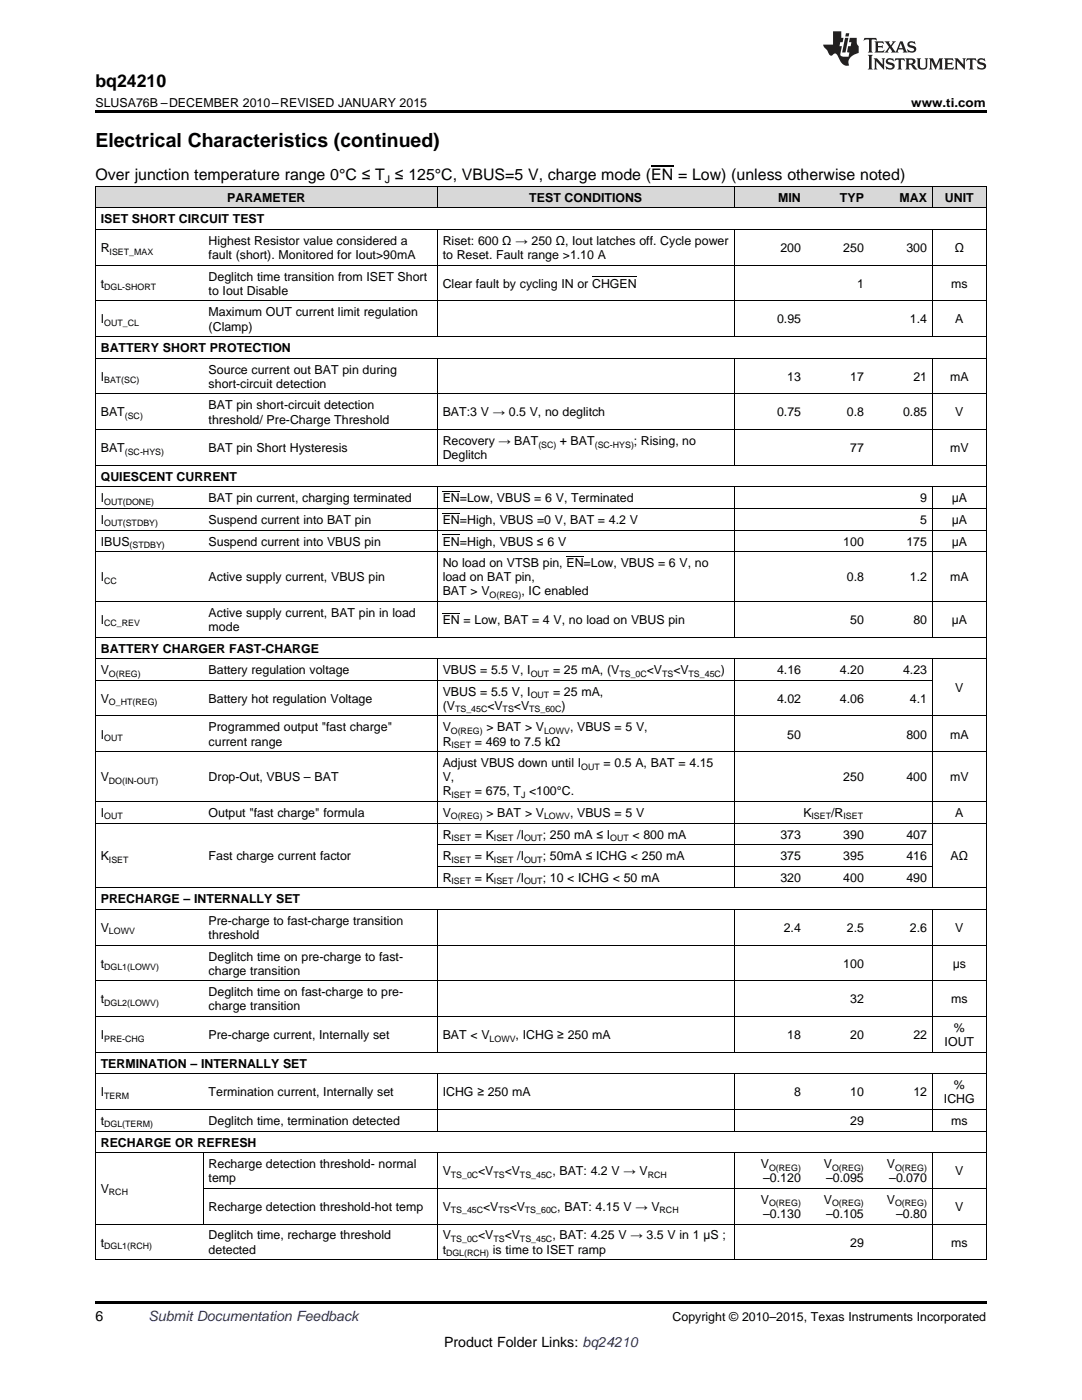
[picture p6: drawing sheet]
<svg xmlns="http://www.w3.org/2000/svg" width="216mm" height="279mm" viewBox="0 0 216 279" stroke-linecap="round" stroke-linejoin="round" font-family="sans-serif">
<defs><g id="words">
<text font-size="3.9" x="19" y="29.3">Electrical Characteristics (continued)</text>
<text font-size="3.5" x="19" y="17.3">bq24210</text>
<text font-size="3.2" x="19" y="36">Over junction temperature range 0°C ≤ T ≤ 125°C, VBUS=5 V, charge mode (EN = Low) (unless otherwise noted)</text>
<g font-size="2.8">
<text x="19" y="263.6">6</text>
<text x="88.6" y="268.9">Product Folder Links: bq24210</text>
</g>
<text font-size="2.8" fill="#0000c8" x="29.6" y="263.6">Submit Documentation Feedback</text>
<g font-size="2.5">
<text x="19" y="21.4">SLUSA76B –DECEMBER 2010–REVISED JANUARY 2015</text>
<text x="181.8" y="21.4">www.ti.com</text>
<text x="45.3" y="40.3">PARAMETER</text>
<text x="105.6" y="40.3">TEST CONDITIONS</text>
<text x="155.3" y="40.3">MIN</text>
<text x="167.6" y="40.3">TYP</text>
<text x="179.5" y="40.3">MAX</text>
<text x="188.6" y="40.3">UNIT</text>
<text x="20.1" y="44.6">ISET SHORT CIRCUIT TEST</text>
<text x="20.1" y="50.3">R</text>
<text x="41.6" y="48.9">Highest Resistor value considered a</text>
<text x="41.6" y="51.7">fault (short). Monitored for Iout&gt;90mA</text>
<text x="88.3" y="48.9">Riset: 600 Ω → 250 Ω, Iout latches off. Cycle power</text>
<text x="88.3" y="51.7">to Reset. Fault range &gt;1.10 A</text>
<text x="155.7" y="50.3">200</text>
<text x="168.3" y="50.3">250</text>
<text x="180.9" y="50.3">300</text>
<text x="190.5" y="50.3">Ω</text>
<text x="20.1" y="57.4">t</text>
<text x="41.6" y="56">Deglitch time transition from ISET Short</text>
<text x="41.6" y="58.8">to Iout Disable</text>
<text x="88.3" y="57.4">Clear fault by cycling IN or CHGEN</text>
<text x="171" y="57.4">1</text>
<text x="189.8" y="57.4">ms</text>
<text x="20.1" y="64.6">I</text>
<text x="41.6" y="63.1">Maximum OUT current limit regulation</text>
<text x="41.6" y="66">(Clamp)</text>
<text x="155" y="64.6">0.95</text>
<text x="181.6" y="64.6">1.4</text>
<text x="190.6" y="64.6">A</text>
<text x="20.1" y="70.3">BATTERY SHORT PROTECTION</text>
<text x="20.1" y="76">I</text>
<text x="41.6" y="74.6">Source current out BAT pin during</text>
<text x="41.6" y="77.4">short-circuit detection</text>
<text x="157.1" y="76">13</text>
<text x="169.7" y="76">17</text>
<text x="182.2" y="76">21</text>
<text x="189.6" y="76">mA</text>
<text x="20.1" y="83.1">BAT</text>
<text x="41.6" y="81.7">BAT pin short-circuit detection</text>
<text x="88.3" y="83.1">BAT:3 V → 0.5 V, no deglitch</text>
<text x="155" y="83.1">0.75</text>
<text x="169" y="83.1">0.8</text>
<text x="180.2" y="83.1">0.85</text>
<text x="190.6" y="83.1">V</text>
<text x="41.6" y="84.5">threshold/ Pre-Charge Threshold</text>
<text x="88.3" y="88.8">Recovery → BAT</text>
<text x="111.7" y="88.8">+ BAT</text>
<text x="126.5" y="88.8">; Rising, no</text>
<text x="20.1" y="90.2">BAT</text>
<text x="20.1" y="96">QUIESCENT CURRENT</text>
<text x="41.6" y="90.2">BAT pin Short Hysteresis</text>
<text x="88.3" y="91.7">Deglitch</text>
<text x="169.7" y="90.2">77</text>
<text x="189.6" y="90.2">mV</text>
<text x="20.1" y="100.3">I</text>
<text x="41.6" y="100.3">BAT pin current, charging terminated</text>
<text x="88.3" y="100.3">EN=Low, VBUS = 6 V, Terminated</text>
<text x="183.6" y="100.3">9</text>
<text x="189.9" y="100.3">μA</text>
<text x="20.1" y="104.6">I</text>
<text x="41.6" y="104.6">Suspend current into BAT pin</text>
<text x="88.3" y="104.6">EN=High, VBUS =0 V, BAT = 4.2 V</text>
<text x="183.6" y="104.6">5</text>
<text x="189.9" y="104.6">μA</text>
<text x="20.1" y="108.9">IBUS</text>
<text x="41.6" y="108.9">Suspend current into VBUS pin</text>
<text x="88.3" y="108.9">EN=High, VBUS ≤ 6 V</text>
<text x="88.3" y="113.2">No load on VTSB pin, EN=Low, VBUS = 6 V, no</text>
<text x="168.3" y="108.9">100</text>
<text x="180.9" y="108.9">175</text>
<text x="189.9" y="108.9">μA</text>
<text x="20.1" y="116">I</text>
<text x="41.6" y="116">Active supply current, VBUS pin</text>
<text x="88.3" y="116">load on BAT pin,</text>
<text x="88.3" y="118.8">BAT &gt; V</text>
<text x="104" y="118.8">, IC enabled</text>
<text x="169" y="116">0.8</text>
<text x="181.6" y="116">1.2</text>
<text x="189.6" y="116">mA</text>
<text x="20.1" y="124.5">I</text>
<text x="41.6" y="123.1">Active supply current, BAT pin in load</text>
<text x="41.6" y="125.9">mode</text>
<text x="88.3" y="124.5">EN = Low, BAT = 4 V, no load on VBUS pin</text>
<text x="169.7" y="124.5">50</text>
<text x="182.2" y="124.5">80</text>
<text x="189.9" y="124.5">µA</text>
<text x="20.1" y="130.2">BATTERY CHARGER FAST-CHARGE</text>
<text x="20.1" y="134.5">V</text>
<text x="41.6" y="134.5">Battery regulation voltage</text>
<text x="88.3" y="134.5">VBUS = 5.5 V, I</text>
<text x="110.3" y="134.5">= 25 mA, (V</text>
<text x="129.1" y="134.5">&lt;V</text>
<text x="134.4" y="134.5">&lt;V</text>
<text x="143.9" y="134.5">)</text>
<text x="155" y="134.5">4.16</text>
<text x="167.6" y="134.5">4.20</text>
<text x="180.2" y="134.5">4.23</text>
<text x="20.1" y="140.3">V</text>
<text x="41.6" y="140.3">Battery hot regulation Voltage</text>
<text x="88.3" y="138.9">VBUS = 5.5 V, I</text>
<text x="88.3" y="141.7">(V</text>
<text x="97.3" y="141.7">&lt;V</text>
<text x="102.5" y="141.7">&lt;V</text>
<text x="110.3" y="138.9">= 25 mA,</text>
<text x="112.1" y="141.7">)</text>
<text x="155" y="140.3">4.02</text>
<text x="167.6" y="140.3">4.06</text>
<text x="181.6" y="140.3">4.1</text>
<text x="190.6" y="138.1">V</text>
<text x="20.1" y="147.4">I</text>
<text x="41.6" y="146">Programmed output &quot;fast charge&quot;</text>
<text x="41.6" y="148.8">current range</text>
<text x="88.3" y="146">V</text>
<text x="88.3" y="148.8">R</text>
<text x="94.8" y="148.8">= 469 to 7.5 kΩ</text>
<text x="97" y="146">&gt; BAT &gt; V</text>
<text x="113.7" y="146">, VBUS = 5 V,</text>
<text x="157.1" y="147.4">50</text>
<text x="180.9" y="147.4">800</text>
<text x="189.6" y="147.4">mA</text>
<text x="20.1" y="155.9">V</text>
<text x="41.6" y="155.9">Drop-Out, VBUS – BAT</text>
<text x="88.3" y="153.1">Adjust VBUS down until I</text>
<text x="88.3" y="155.9">V,</text>
<text x="120.4" y="153.1">= 0.5 A, BAT = 4.15</text>
<text x="168.3" y="155.9">250</text>
<text x="180.9" y="155.9">400</text>
<text x="189.6" y="155.9">mV</text>
<text x="88.3" y="158.8">R</text>
<text x="94.8" y="158.8">= 675, T &lt;100°C.</text>
<text x="20.1" y="163.1">I</text>
<text x="41.6" y="163.1">Output &quot;fast charge&quot; formula</text>
<text x="88.3" y="163.1">V</text>
<text x="88.3" y="167.4">R</text>
<text x="94.8" y="167.4">= K</text>
<text x="97" y="163.1">&gt; BAT &gt; V</text>
<text x="103.2" y="167.4">/I</text>
<text x="108.3" y="167.4">; 250 mA ≤ I</text>
<text x="113.7" y="163.1">, VBUS = 5 V</text>
<text x="126.2" y="167.4">&lt; 800 mA</text>
<text x="155.7" y="167.4">373</text>
<text x="160.3" y="163.1">K</text>
<text x="165.8" y="163.1">/R</text>
<text x="168.3" y="167.4">390</text>
<text x="180.9" y="167.4">407</text>
<text x="190.6" y="163.1">A</text>
<text x="20.1" y="171.7">K</text>
<text x="41.6" y="171.7">Fast charge current factor</text>
<text x="88.3" y="171.7">R</text>
<text x="94.8" y="171.7">= K</text>
<text x="103.2" y="171.7">/I</text>
<text x="108.3" y="171.7">; 50mA ≤ ICHG &lt; 250 mA</text>
<text x="155.7" y="171.7">375</text>
<text x="168.3" y="171.7">395</text>
<text x="180.9" y="171.7">416</text>
<text x="189.7" y="171.7">AΩ</text>
<text x="88.3" y="176">R</text>
<text x="94.8" y="176">= K</text>
<text x="103.2" y="176">/I</text>
<text x="108.3" y="176">; 10 &lt; ICHG &lt; 50 mA</text>
<text x="155.7" y="176">320</text>
<text x="168.3" y="176">400</text>
<text x="180.9" y="176">490</text>
<text x="20.1" y="180.3">PRECHARGE – INTERNALLY SET</text>
<text x="20.1" y="186">V</text>
<text x="41.6" y="184.6">Pre-charge to fast-charge transition</text>
<text x="156.4" y="186">2.4</text>
<text x="169" y="186">2.5</text>
<text x="181.6" y="186">2.6</text>
<text x="190.6" y="186">V</text>
<text x="41.6" y="187.4">threshold</text>
<text x="41.6" y="191.7">Deglitch time on pre-charge to fast-</text>
<text x="20.1" y="193.1">t</text>
<text x="41.6" y="194.5">charge transition</text>
<text x="168.3" y="193.1">100</text>
<text x="190.1" y="193.1">μs</text>
<text x="20.1" y="200.2">t</text>
<text x="41.6" y="198.8">Deglitch time on fast-charge to pre-</text>
<text x="41.6" y="201.6">charge transition</text>
<text x="169.7" y="200.2">32</text>
<text x="189.8" y="200.2">ms</text>
<text x="20.1" y="207.4">I</text>
<text x="41.6" y="207.4">Pre-charge current, Internally set</text>
<text x="88.3" y="207.4">BAT &lt; V</text>
<text x="102.9" y="207.4">, ICHG ≥ 250 mA</text>
<text x="157.1" y="207.4">18</text>
<text x="169.7" y="207.4">20</text>
<text x="182.2" y="207.4">22</text>
<text x="188.5" y="208.8">IOUT</text>
<text x="190.3" y="206">%</text>
<text x="20.1" y="213.1">TERMINATION – INTERNALLY SET</text>
<text x="20.1" y="218.8">I</text>
<text x="41.6" y="218.8">Termination current, Internally set</text>
<text x="88.3" y="218.8">ICHG ≥ 250 mA</text>
<text x="158.5" y="218.8">8</text>
<text x="169.7" y="218.8">10</text>
<text x="182.2" y="218.8">12</text>
<text x="188.3" y="220.2">ICHG</text>
<text x="190.3" y="217.4">%</text>
<text x="20.1" y="224.5">t</text>
<text x="41.6" y="224.5">Deglitch time, termination detected</text>
<text x="169.7" y="224.5">29</text>
<text x="189.8" y="224.5">ms</text>
<text x="20.1" y="228.8">RECHARGE OR REFRESH</text>
<text x="41.6" y="233.1">Recharge detection threshold- normal</text>
<text x="151.8" y="233.1">V</text>
<text x="164.4" y="233.1">V</text>
<text x="177" y="233.1">V</text>
<text x="20.1" y="238.1">V</text>
<text x="41.6" y="235.9">temp</text>
<text x="88.3" y="234.5">V</text>
<text x="95.4" y="234.5">&lt;V</text>
<text x="100.7" y="234.5">&lt;V</text>
<text x="110.2" y="234.5">, BAT: 4.2 V → V</text>
<text x="152.3" y="235.9">–0.120</text>
<text x="164.9" y="235.9">–0.095</text>
<text x="177.4" y="235.9">–0.070</text>
<text x="190.6" y="234.5">V</text>
<text x="41.6" y="241.7">Recharge detection threshold-hot temp</text>
<text x="88.3" y="241.7">V</text>
<text x="96.4" y="241.7">&lt;V</text>
<text x="101.7" y="241.7">&lt;V</text>
<text x="111.2" y="241.7">, BAT: 4.15 V → V</text>
<text x="151.8" y="240.2">V</text>
<text x="152.3" y="243.1">–0.130</text>
<text x="164.4" y="240.2">V</text>
<text x="164.9" y="243.1">–0.105</text>
<text x="177" y="240.2">V</text>
<text x="178.8" y="243.1">–0.80</text>
<text x="190.6" y="241.7">V</text>
<text x="20.1" y="248.8">t</text>
<text x="41.6" y="247.4">Deglitch time, recharge threshold</text>
<text x="41.6" y="250.2">detected</text>
<text x="88.3" y="247.4">V</text>
<text x="88.3" y="250.2">t</text>
<text x="95.4" y="247.4">&lt;V</text>
<text x="98.4" y="250.2">is time to ISET ramp</text>
<text x="100.7" y="247.4">&lt;V</text>
<text x="110.2" y="247.4">, BAT: 4.25 V → 3.5 V in 1 µS ;</text>
<text x="169.7" y="248.8">29</text>
<text x="189.8" y="248.8">ms</text>
<text x="134.2" y="263.6">Copyright © 2010–2015, Texas Instruments Incorporated</text>
</g>
<text font-size="2.1" x="76.8" y="36.6">J</text>
<g font-size="1.8">
<text x="21.9" y="50.8">ISET_MAX</text>
<text x="20.8" y="57.9">DGL-SHORT</text>
<text x="20.8" y="65.1">OUT_CL</text>
<text x="20.8" y="76.5">BAT(SC)</text>
<text x="24.9" y="83.6">(SC)</text>
<text x="107.4" y="89.3">(SC)</text>
<text x="118.7" y="89.3">(SC-HYS)</text>
<text x="24.9" y="90.7">(SC-HYS)</text>
<text x="20.8" y="100.8">OUT(DONE)</text>
<text x="20.8" y="105.1">OUT(STDBY)</text>
<text x="25.9" y="109.4">(STDBY)</text>
<text x="20.8" y="116.5">CC</text>
<text x="97.7" y="119.3">O(REG)</text>
<text x="20.8" y="125">CC_REV</text>
<text x="21.7" y="135">O(REG)</text>
<text x="105.9" y="135">OUT</text>
<text x="123.6" y="135">TS_0C</text>
<text x="132.1" y="135">TS</text>
<text x="137.4" y="135">TS_45C</text>
<text x="21.7" y="140.8">O_HT(REG)</text>
<text x="90.8" y="142.2">TS_45C</text>
<text x="100.3" y="142.2">TS</text>
<text x="105.6" y="142.2">TS_60C</text>
<text x="105.9" y="139.3">OUT</text>
<text x="20.8" y="147.9">OUT</text>
<text x="90" y="146.5">O(REG)</text>
<text x="90.1" y="149.3">ISET</text>
<text x="108.5" y="146.5">LOWV</text>
<text x="116" y="153.6">OUT</text>
<text x="21.7" y="156.4">DO(IN-OUT)</text>
<text x="90.1" y="159.2">ISET</text>
<text x="104" y="159.2">J</text>
<text x="20.8" y="163.5">OUT</text>
<text x="90" y="163.5">O(REG)</text>
<text x="90.1" y="167.9">ISET</text>
<text x="98.6" y="167.9">ISET</text>
<text x="104.6" y="167.9">OUT</text>
<text x="108.5" y="163.5">LOWV</text>
<text x="121.7" y="167.9">OUT</text>
<text x="161.9" y="163.5">ISET</text>
<text x="168.3" y="163.5">ISET</text>
<text x="21.7" y="172.2">ISET</text>
<text x="90.1" y="172.2">ISET</text>
<text x="98.6" y="172.2">ISET</text>
<text x="104.6" y="172.2">OUT</text>
<text x="90.1" y="176.5">ISET</text>
<text x="98.6" y="176.5">ISET</text>
<text x="104.6" y="176.5">OUT</text>
<text x="21.7" y="186.5">LOWV</text>
<text x="20.8" y="193.6">DGL1(LOWV)</text>
<text x="20.8" y="200.7">DGL2(LOWV)</text>
<text x="20.8" y="207.9">PRE-CHG</text>
<text x="97.7" y="207.9">LOWV</text>
<text x="20.8" y="219.3">TERM</text>
<text x="20.8" y="225">DGL(TERM)</text>
<text x="153.5" y="233.6">O(REG)</text>
<text x="166" y="233.6">O(REG)</text>
<text x="178.6" y="233.6">O(REG)</text>
<text x="21.7" y="238.6">RCH</text>
<text x="90" y="235">TS_0C</text>
<text x="98.5" y="235">TS</text>
<text x="103.8" y="235">TS_45C</text>
<text x="129.3" y="235">RCH</text>
<text x="90" y="242.1">TS_45C</text>
<text x="99.4" y="242.1">TS</text>
<text x="104.7" y="242.1">TS_60C</text>
<text x="131.6" y="242.1">RCH</text>
<text x="153.5" y="240.7">O(REG)</text>
<text x="166" y="240.7">O(REG)</text>
<text x="178.6" y="240.7">O(REG)</text>
<text x="20.8" y="249.3">DGL1(RCH)</text>
<text x="89" y="250.7">DGL(RCH)</text>
<text x="90" y="247.9">TS_0C</text>
<text x="98.5" y="247.9">TS</text>
<text x="103.8" y="247.9">TS_45C</text>
</g>
</g></defs>
<g fill="#d8d8d8">
<path d="M19 37.3h21.6v4.3h-21.6z"/>
<path d="M40.6 37.3h46.7v4.3h-46.7z"/>
<path d="M87.3 37.3h48.5v4.3h-48.5z"/>
<path d="M135.8 37.3h10.7v4.3h-10.7z"/>
<path d="M146.5 37.3h14.4v4.3h-14.4z"/>
<path d="M160.9 37.3h12.6v4.3h-12.6z"/>
<path d="M173.5 37.3h12.6v4.3h-12.6z"/>
<path d="M186.1 37.3h10.7v4.3h-10.7z"/>
</g>
<path d="M19 22h177.8v.5h-177.8zM19 259.7h177.8v.5h-177.8z" fill="#000"/>
<g fill="none" stroke="#000" stroke-width=".2">
<path d="M19 37.2h177.8M19.1 37.2v214.3M87.2 37.2v4.4M146.5 37.2v4.4M186 37.2v4.4M196.8 37.2v214.3M19 52.9h177.8M19 45.8h177.8M19 41.5h177.8M87.2 45.9v21.3M146.5 45.9v21.3M186 45.9v21.3"/>
<path d="M19 78.6h177.8M19 71.5h177.8M19 67.2h177.8M19 60.1h177.8M87.2 71.5v21.4M146.5 71.5v21.4M186 71.5v21.4M19 97.2h177.8M19 92.9h177.8M19 85.7h177.8M87.2 97.2v30M146.5 97.2v30"/>
<path d="M186 97.2v30M19 110.1h177.8M19 105.8h177.8M19 101.5h177.8M19 135.8h167.1M19 131.5h177.8M19 127.2h177.8M19 120h177.8M87.2 131.5v45.7M146.5 131.5v45.7M186 131.5v45.7M19 160h177.8"/>
<path d="M19 150h177.8M19 142.9h177.8M19 177.2h177.8M19 164.3h177.8M87.3 172.9h98.8M87.3 168.6h98.8M19 195.7h177.8M19 188.6h177.8M19 181.5h177.8M87.2 181.5v28.5M146.5 181.5v28.5M186 181.5v28.5"/>
<path d="M19 214.3h177.8M19 210h177.8M19 202.9h177.8M87.2 214.3v11.5M146.5 214.3v11.5M186 214.3v11.5M19 230h177.8M19 225.7h177.8M19 221.4h177.8M40.5 230.1v14.2M40.6 237.2h156.2M87.2 230.1v21.4"/>
<path d="M146.5 230.1v21.4M186 230.1v21.4M19 251.4h177.8M19 244.3h177.8"/>
</g>
<g fill="#231f20">
<path d="M172.5 7.6l-.1 .5 .4-.2h.6v.1v2.1l-.2 .4h.9l-.2-.4v-2.1l.1-.1h.5l.5 .2-.2-.5zM174.5 8.3l.2 .3v1.5l-.2 .4h1.8l.2-.6a1.04 1.04 0 0 1-1.3 .2v-.7h.6l.3 .2v-.6l-.3 .2h-.6v-.6l.8-.1 .4 .3-.2-.5zM176.5 8.3l.9 1.1-.9 1.1h.8l-.2-.2 .4-.7 .5 .7-.2 .2h1.5l-.2-.2 .2-.4h.9l.1 .4-.2 .2h1l-.3-.3-.7-1.9h-.5l-.9 2-.8-1 .9-1h-.8l.1 .3-.4 .5-.3-.6 .1-.2zM179.7 8.6l.4 1h-.7zM181.3 8.4a.63 .63 0 0 0-.2 .7 .63 .63 0 0 0 .6 .4l.6 .2 .1 .2a.75 .75 0 0 1-.7 .4 .75 .75 0 0 1-.6-.5l.1 .7 .1-.1a1.11 1.11 0 0 0 1.5-.6 1.13 1.13 0 0 0-1.2-.8l-.1-.4a1.04 1.04 0 0 1 1.2 .2l-.2-.5-.2 .1-.4-.2zM173.2 10.9l.2 .4v2.2l-.2 .4h1l-.3-.4v-2.2l.3-.4zM174.3 11.6l.3 .4v1.5l-.3 .4h.8l-.2-.4v-1.3l1.5 1.7v-1.9l.2-.4h-.7l.2 .4v.9l-1.1-1.3zM177 11.8a.62 .62 0 0 0-.2 .7 .62 .62 0 0 0 .6 .4l.6 .1 .1 .3a.76 .76 0 0 1-.7 .3 .76 .76 0 0 1-.7-.4l.2 .7 .1-.1a1.11 1.11 0 0 0 1.5-.6 1.13 1.13 0 0 0-1.2-.8l-.1-.4a1.04 1.04 0 0 1 1.2 .2l-.2-.6-.2 .1-.5-.1zM178.7 11.6l-.2 .6a.61 .61 0 0 1 .8-.3v1.6l-.2 .4h.9l-.2-.4v-1.6a.63 .63 0 0 1 .7 .3l-.1-.6zM180.6 11.6l.3 .4v1.5l-.3 .4h1l-.2-.2-.1-.8 .6 .2a.76 .76 0 0 0 1.2 .7l-1-1a.58 .58 0 0 0 .6-.5 .58 .58 0 0 0-.5-.6zM181.4 11.9h.1a.45 .45 0 0 1 .5 .1 .45 .45 0 0 1 .1 .5l-.8 .2zM182.9 11.6l.2 .2a2.17 2.17 0 0 0 .3 1.9 .99 .99 0 0 0 1.6-.6v-1.1l.2-.4h-.7l.2 .2a1.92 1.92 0 0 1-.2 1.8 .6 .6 0 0 1-.9-.5v-1.1l.2-.4zM185.4 11.6l.2 .4v1.5l-.2 .4h.7l-.2-.4v-1.4l.8 1.8 .8-1.8v1.4l-.2 .4h.9l-.2-.4v-1.5l.2-.4h-.8l-.6 1.5-.6-1.5zM188.4 11.6l.2 .4v1.5l-.2 .4h1.8l.1-.6a1.04 1.04 0 0 1-1.2 .1v-.6h.5l.4 .2v-.6l-.4 .2h-.5v-.7h.8l.3 .3-.1-.6zM190.5 11.6l.2 .4v1.5l-.2 .4h.7l-.2-.4v-1.3l1.5 1.7v-1.9l.2-.4h-.7l.2 .4v.9l-1.1-1.3zM192.9 11.6l-.1 .6a.61 .61 0 0 1 .7-.3l.1 1.6-.3 .4h1l-.3-.4 .1-1.6a.63 .63 0 0 1 .7 .3l-.1-.6zM195.2 11.8a.62 .62 0 0 0-.2 .7 .62 .62 0 0 0 .6 .4l.6 .1 .1 .3a.76 .76 0 0 1-.7 .3 .76 .76 0 0 1-.6-.4l.1 .7 .1-.1a1.11 1.11 0 0 0 1.6-.6 1.13 1.13 0 0 0-1.3-.8l-.1-.4a1.04 1.04 0 0 1 1.2 .2l-.1-.6-.2 .1-.5-.1z"/>
<path d="M166.2 6.3v2.6h-1.9v.4l.8 .9a.91 .91 0 0 0 1 .8 .56 .56 0 0 1 .5-.3 .56 .56 0 0 1 .5 .3l.4 .8a1.53 1.53 0 0 0 1.9 1.2 1.54 1.54 0 0 1 1-2.1l.9-.3v-1.4a1.52 1.52 0 0 1-.4-1.6h-1.3l-.2 .8h.5l-.2 .8h-.5l-.1 1v.2l.4 .1-.2 .8a1.93 1.93 0 0 1-1.6-.3l.3-1.8h-.5l.2-.8h.4l.2-.8h-.4v-1.3zM168.6 7.6l-.6 2.9h.7l.6-2.9zM168.8 6.6l-.1 .7h.6l.2-.7z"/>
</g>
<path d="M118.1 55.3h8.9M88.3 98.1h3.5M88.3 106.7h3.5M88.3 102.4h3.5M113 111h3.5M88.3 122.4h3.5" fill="none" stroke="#000" stroke-width=".2"/>
<path d="M129.9 33.2h4.4" fill="none" stroke="#000" stroke-width=".21"/>
<use href="#words"/>
</svg>
